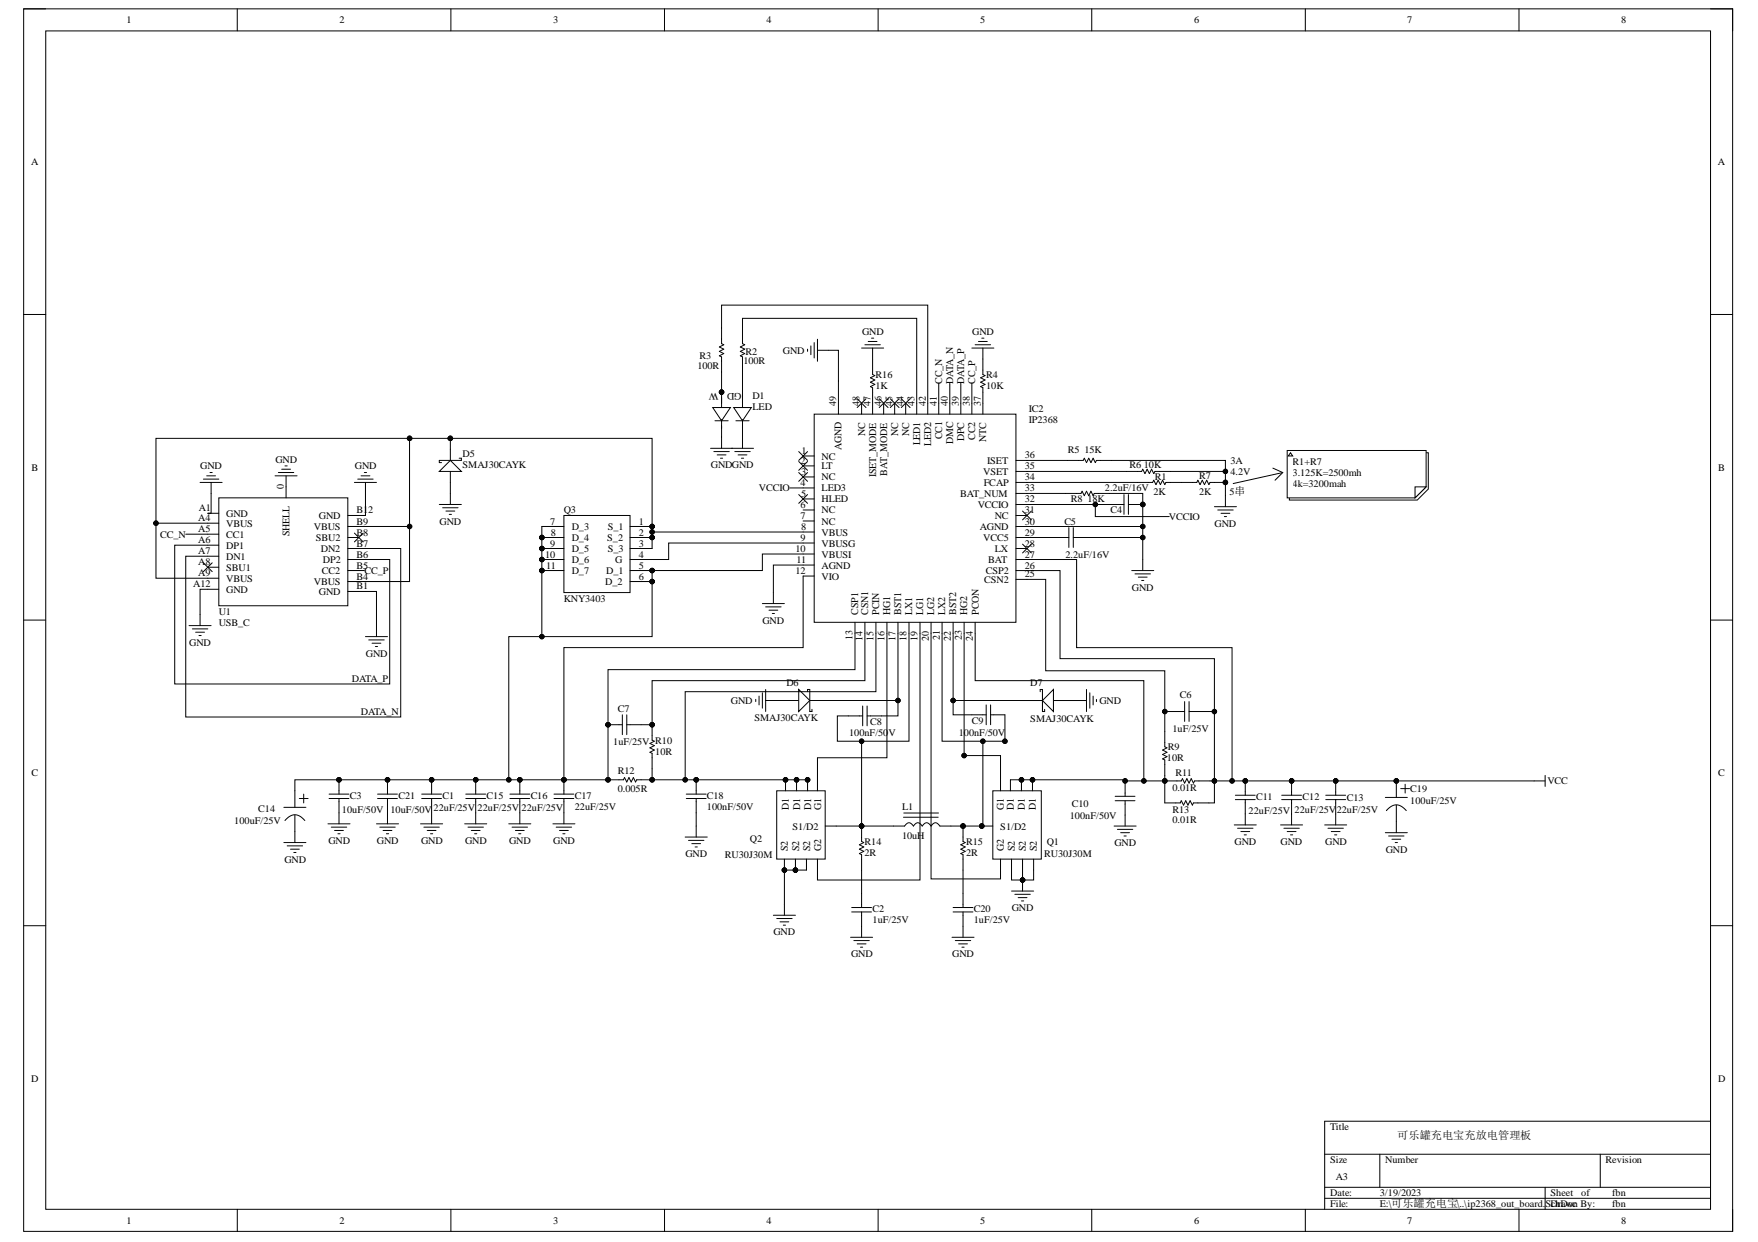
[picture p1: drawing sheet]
<svg xmlns="http://www.w3.org/2000/svg" width="297mm" height="210mm" viewBox="0 0 297 210" stroke-linecap="round" stroke-linejoin="round" font-family="sans-serif">
<defs><g id="words">
<text font-size="1.9" x="236.1" y="192.4">可乐罐充电宝充放电管理板</text>
<g font-size="1.7">
<text x="21.4" y="3.9">1</text>
<text x="57.4" y="3.9">2</text>
<text x="93.5" y="3.9">3</text>
<text x="129.5" y="3.9">4</text>
<text x="165.6" y="3.9">5</text>
<text x="201.7" y="3.9">6</text>
<text x="237.8" y="3.9">7</text>
<text x="273.9" y="3.9">8</text>
<text x="5.2" y="27.9">A</text>
<text x="290.2" y="27.9">A</text>
<text x="126" y="59.9">R2</text>
<text x="132.3" y="59.7">GND</text>
<text x="145.7" y="56.6">GND</text>
<text x="164.3" y="56.6">GND</text>
<text x="117.8" y="62.4">100R</text>
<text x="118.2" y="60.7">R3</text>
<text x="125.6" y="61.4">100R</text>
<text x="147.9" y="63.9">R16</text>
<text x="147.9" y="65.7">1K</text>
<text x="159.2" y="64.8" transform="rotate(-90 159.2 64.8)">CC_N</text>
<text x="161.1" y="64.8" transform="rotate(-90 161.1 64.8)">DATA_N</text>
<text x="162.9" y="64.8" transform="rotate(-90 162.9 64.8)">DATA_P</text>
<text x="164.8" y="64.8" transform="rotate(-90 164.8 64.8)">CC_P</text>
<text x="166.6" y="63.9">R4</text>
<text x="166.6" y="65.7">10K</text>
<text x="121.4" y="66.3" transform="rotate(-180 121.4 66.3)">W</text>
<text x="125.3" y="66.4" transform="rotate(-180 125.3 66.4)">GD</text>
<text x="127.1" y="67.4">D1</text>
<text x="127.1" y="69.2">LED</text>
<text x="141.3" y="68.5" transform="rotate(-90 141.3 68.5)">49</text>
<text x="145.2" y="68.5" transform="rotate(-90 145.2 68.5)">48</text>
<text x="147.1" y="68.5" transform="rotate(-90 147.1 68.5)">47</text>
<text x="149" y="68.5" transform="rotate(-90 149 68.5)">46</text>
<text x="150.8" y="68.5" transform="rotate(-90 150.8 68.5)">45</text>
<text x="152.7" y="68.5" transform="rotate(-90 152.7 68.5)">44</text>
<text x="154.5" y="68.5" transform="rotate(-90 154.5 68.5)">43</text>
<text x="156.4" y="68.5" transform="rotate(-90 156.4 68.5)">42</text>
<text x="158.3" y="68.5" transform="rotate(-90 158.3 68.5)">41</text>
<text x="160.1" y="68.5" transform="rotate(-90 160.1 68.5)">40</text>
<text x="162" y="68.5" transform="rotate(-90 162 68.5)">39</text>
<text x="163.8" y="68.5" transform="rotate(-90 163.8 68.5)">38</text>
<text x="165.7" y="68.5" transform="rotate(-90 165.7 68.5)">37</text>
<text x="173.8" y="69.6">IC2</text>
<text x="173.8" y="71.5">IP2368</text>
<text x="78.2" y="77.2">D5</text>
<text x="135.4" y="76.7">1</text>
<text x="138.8" y="77.7">NC</text>
<text x="142.2" y="76.1" transform="rotate(-90 142.2 76.1)">AGND</text>
<text x="146.2" y="73.6" transform="rotate(-90 146.2 73.6)">NC</text>
<text x="151.8" y="73.6" transform="rotate(-90 151.8 73.6)">NC</text>
<text x="153.6" y="73.6" transform="rotate(-90 153.6 73.6)">NC</text>
<text x="155.5" y="75.2" transform="rotate(-90 155.5 75.2)">LED1</text>
<text x="157.3" y="75.3" transform="rotate(-90 157.3 75.3)">LED2</text>
<text x="159.2" y="74.2" transform="rotate(-90 159.2 74.2)">CC1</text>
<text x="161.1" y="75" transform="rotate(-90 161.1 75)">DMC</text>
<text x="162.9" y="74.5" transform="rotate(-90 162.9 74.5)">DPC</text>
<text x="164.8" y="74.3" transform="rotate(-90 164.8 74.3)">CC2</text>
<text x="166.6" y="74.6" transform="rotate(-90 166.6 74.6)">NTC</text>
<text x="173.2" y="77.4">36</text>
<text x="180.4" y="76.5">R5</text>
<text x="183.2" y="76.5">15K</text>
<text x="5.3" y="79.5">B</text>
<text x="33.8" y="79.3">GND</text>
<text x="46.5" y="78.2">GND</text>
<text x="48" y="82.7" transform="rotate(-90 48 82.7)">0</text>
<text x="60" y="79.3">GND</text>
<text x="78.2" y="79.1">SMAJ30CAYK</text>
<text x="120.1" y="79.1">GNDGND</text>
<text x="128.2" y="83">VCCIO</text>
<text x="135.3" y="78.3">2</text>
<text x="135.3" y="82.1">4</text>
<text x="135.3" y="80.2">3</text>
<text x="135.3" y="83.9">5</text>
<text x="138.8" y="79.3">LT</text>
<text x="138.8" y="81.1">NC</text>
<text x="138.8" y="83">LED3</text>
<text x="148" y="80.6" transform="rotate(-90 148 80.6)">ISET_MODE</text>
<text x="149.9" y="80.4" transform="rotate(-90 149.9 80.4)">BAT_MODE</text>
<text x="162.2" y="83.9">BAT_NUM</text>
<text x="166.1" y="80.2">VSET</text>
<text x="166.2" y="82.1">FCAP</text>
<text x="166.8" y="78.3">ISET</text>
<text x="173.2" y="83">33</text>
<text x="173.2" y="81.1">34</text>
<text x="173.2" y="79.3">35</text>
<text x="186.7" y="83">2.2uF/16V</text>
<text x="190.8" y="79.1">R6</text>
<text x="193.3" y="79.1">10K</text>
<text x="194.9" y="83.6">2K</text>
<text x="195.1" y="81.1">R1</text>
<text x="202.6" y="81">R7</text>
<text x="202.6" y="83.6">2K</text>
<text x="207.8" y="83.7">5串</text>
<text x="207.9" y="80.2">4.2V</text>
<text x="207.9" y="78.3">3A</text>
<text x="218.4" y="78.6">R1+R7</text>
<text x="218.4" y="80.5">3.125K=2500mh</text>
<text x="218.4" y="82.3">4k=3200mah</text>
<text x="290.3" y="79.5">B</text>
<text x="33.5" y="88.1">A4</text>
<text x="33.5" y="89.9">A5</text>
<text x="33.6" y="86.4">A1</text>
<text x="38.2" y="87.3">GND</text>
<text x="38.2" y="89">VBUS</text>
<text x="53" y="89.6">VBUS</text>
<text x="53.9" y="87.7">GND</text>
<text x="60.2" y="88.7">B9</text>
<text x="60.2" y="86.7">B12</text>
<text x="74.3" y="88.7">GND</text>
<text x="93" y="88.7">7</text>
<text x="95.2" y="86.7">Q3</text>
<text x="96.6" y="89.6">D_3</text>
<text x="102.7" y="89.6">S_1</text>
<text x="107.9" y="88.7">1</text>
<text x="135.3" y="85.8">6</text>
<text x="135.3" y="87.7">7</text>
<text x="135.3" y="89.6">8</text>
<text x="138.8" y="84.9">HLED</text>
<text x="138.8" y="86.7">NC</text>
<text x="138.8" y="88.7">NC</text>
<text x="165.2" y="85.8">VCCIO</text>
<text x="165.5" y="89.6">AGND</text>
<text x="168.1" y="87.7">NC</text>
<text x="173.2" y="88.7">30</text>
<text x="173.2" y="86.7">31</text>
<text x="173.2" y="84.9">32</text>
<text x="179.8" y="88.7">C5</text>
<text x="180.9" y="84.9">R8</text>
<text x="183.7" y="84.9">18K</text>
<text x="187.6" y="86.7">C4</text>
<text x="197.5" y="87.9">VCCIO</text>
<text x="205.2" y="89">GND</text>
<text x="27.1" y="90.9">CC_N</text>
<text x="33.5" y="91.8">A6</text>
<text x="33.5" y="93.6">A7</text>
<text x="33.5" y="95.5">A8</text>
<text x="38.2" y="90.9">CC1</text>
<text x="38.2" y="92.7">DP1</text>
<text x="38.2" y="94.6">DN1</text>
<text x="48.9" y="90.6" transform="rotate(-90 48.9 90.6)">SHELL</text>
<text x="53.4" y="91.4">SBU2</text>
<text x="54.2" y="93.3">DN2</text>
<text x="54.6" y="95.2">DP2</text>
<text x="60.2" y="94.2">B6</text>
<text x="60.2" y="92.4">B7</text>
<text x="60.2" y="90.5">B8</text>
<text x="92.1" y="94.2">10</text>
<text x="93" y="92.4">9</text>
<text x="93" y="90.5">8</text>
<text x="96.6" y="91.4">D_4</text>
<text x="96.6" y="93.3">D_5</text>
<text x="96.6" y="95.2">D_6</text>
<text x="102.6" y="91.4">S_2</text>
<text x="102.7" y="93.3">S_3</text>
<text x="104" y="95.2">G</text>
<text x="107.9" y="90.5">2</text>
<text x="107.9" y="92.4">3</text>
<text x="107.9" y="94.2">4</text>
<text x="134.4" y="93.3">10</text>
<text x="134.6" y="95.2">11</text>
<text x="135.3" y="91.4">9</text>
<text x="138.8" y="90.5">VBUS</text>
<text x="138.8" y="92.4">VBUSG</text>
<text x="138.8" y="94.2">VBUSI</text>
<text x="166.1" y="91.4">VCC5</text>
<text x="167" y="95.2">BAT</text>
<text x="168.1" y="93.3">LX</text>
<text x="173.2" y="94.2">27</text>
<text x="173.2" y="92.4">28</text>
<text x="173.2" y="90.5">29</text>
<text x="180" y="94.2">2.2uF/16V</text>
<text x="32.7" y="99.2">A12</text>
<text x="33.5" y="97.4">A9</text>
<text x="38.2" y="96.4">SBU1</text>
<text x="38.2" y="98.3">VBUS</text>
<text x="38.2" y="100.1">GND</text>
<text x="53" y="98.9">VBUS</text>
<text x="53.9" y="100.5">GND</text>
<text x="54.4" y="97">CC2</text>
<text x="60.2" y="99.6">B1</text>
<text x="60.2" y="98">B4</text>
<text x="60.2" y="96.1">B5</text>
<text x="61.6" y="97">CC_P</text>
<text x="92.3" y="96.1">11</text>
<text x="95.2" y="101.7">KNY3403</text>
<text x="96.6" y="97">D_7</text>
<text x="102.3" y="98.9">D_2</text>
<text x="102.4" y="97">D_1</text>
<text x="107.9" y="96.1">5</text>
<text x="107.9" y="98">6</text>
<text x="134.4" y="97">12</text>
<text x="138.8" y="96.1">AGND</text>
<text x="138.8" y="98">VIO</text>
<text x="166.3" y="98.5">CSN2</text>
<text x="166.6" y="97">CSP2</text>
<text x="173.2" y="97.5">25</text>
<text x="173.2" y="96.1">26</text>
<text x="191.3" y="99.8">GND</text>
<text x="37" y="103.9">U1</text>
<text x="37" y="105.8">USB_C</text>
<text x="128.8" y="105.4">GND</text>
<text x="145" y="103.9" transform="rotate(-90 145 103.9)">CSP1</text>
<text x="146.7" y="103.9" transform="rotate(-90 146.7 103.9)">CSN1</text>
<text x="148.5" y="103.9" transform="rotate(-90 148.5 103.9)">PCIN</text>
<text x="150.4" y="103.9" transform="rotate(-90 150.4 103.9)">HG1</text>
<text x="152.3" y="103.9" transform="rotate(-90 152.3 103.9)">BST1</text>
<text x="154.1" y="103.9" transform="rotate(-90 154.1 103.9)">LX1</text>
<text x="156" y="103.9" transform="rotate(-90 156 103.9)">LG1</text>
<text x="157.8" y="103.9" transform="rotate(-90 157.8 103.9)">LG2</text>
<text x="159.7" y="103.9" transform="rotate(-90 159.7 103.9)">LX2</text>
<text x="161.6" y="103.9" transform="rotate(-90 161.6 103.9)">BST2</text>
<text x="163.4" y="103.9" transform="rotate(-90 163.4 103.9)">HG2</text>
<text x="165.4" y="103.9" transform="rotate(-90 165.4 103.9)">PCON</text>
<text x="32" y="109.1">GND</text>
<text x="61.8" y="111">GND</text>
<text x="144.1" y="108.2" transform="rotate(-90 144.1 108.2)">13</text>
<text x="145.7" y="108.3" transform="rotate(-90 145.7 108.3)">14</text>
<text x="147.6" y="108.3" transform="rotate(-90 147.6 108.3)">15</text>
<text x="149.5" y="108.3" transform="rotate(-90 149.5 108.3)">16</text>
<text x="151.3" y="108.3" transform="rotate(-90 151.3 108.3)">17</text>
<text x="153.2" y="108.3" transform="rotate(-90 153.2 108.3)">18</text>
<text x="155.1" y="108.3" transform="rotate(-90 155.1 108.3)">19</text>
<text x="156.9" y="108.3" transform="rotate(-90 156.9 108.3)">20</text>
<text x="158.8" y="108.1" transform="rotate(-90 158.8 108.1)">21</text>
<text x="160.6" y="108.3" transform="rotate(-90 160.6 108.3)">22</text>
<text x="162.5" y="108.2" transform="rotate(-90 162.5 108.2)">23</text>
<text x="164.4" y="108.3" transform="rotate(-90 164.4 108.3)">24</text>
<text x="59.5" y="115.2">DATA_P</text>
<text x="123.5" y="118.9">GND</text>
<text x="132.9" y="116">D6</text>
<text x="174.1" y="116">D7</text>
<text x="185.8" y="118.9">GND</text>
<text x="199.4" y="118">C6</text>
<text x="61" y="120.9">DATA_N</text>
<text x="103.6" y="125.8">1uF/25V R10</text>
<text x="104.4" y="120.3">C7</text>
<text x="127.5" y="121.8">SMAJ30CAYK</text>
<text x="143.5" y="124.3">100nF/50V</text>
<text x="147" y="122.5">C8</text>
<text x="162" y="124.3">100nF/50V</text>
<text x="164.2" y="122.3">C9</text>
<text x="174.1" y="122">SMAJ30CAYK</text>
<text x="198.1" y="123.6">1uF/25V</text>
<text x="5.3" y="131.2">C</text>
<text x="104.4" y="130.8">R12</text>
<text x="110.7" y="127.5">10R</text>
<text x="197.2" y="128.6">10R</text>
<text x="197.3" y="126.8">R9</text>
<text x="198.6" y="131.1">R11</text>
<text x="290.3" y="131.2">C</text>
<text x="43.6" y="137.2">C14</text>
<text x="57.8" y="137.4">10uF/50V</text>
<text x="59.1" y="135">C3</text>
<text x="66" y="137.4">10uF/50V</text>
<text x="67.3" y="135">C21</text>
<text x="73.3" y="137">22uF/25V 22uF/25V 22uF/25V</text>
<text x="74.8" y="135">C1</text>
<text x="82.2" y="135">C15</text>
<text x="89.7" y="135">C16</text>
<text x="97.1" y="135">C17</text>
<text x="97.1" y="136.8">22uF/25V</text>
<text x="104.4" y="133.9">0.005R</text>
<text x="119.4" y="135">C18</text>
<text x="119.4" y="136.8">100nF/50V</text>
<text x="133.3" y="136.8" transform="rotate(-90 133.3 136.8)">D1</text>
<text x="135.2" y="136.8" transform="rotate(-90 135.2 136.8)">D1</text>
<text x="137" y="136.8" transform="rotate(-90 137 136.8)">D1</text>
<text x="138.7" y="136.8" transform="rotate(-90 138.7 136.8)">G1</text>
<text x="152.4" y="136.8">L1</text>
<text x="169.6" y="136.8" transform="rotate(-90 169.6 136.8)">G1</text>
<text x="171.3" y="136.8" transform="rotate(-90 171.3 136.8)">D1</text>
<text x="173.2" y="136.8" transform="rotate(-90 173.2 136.8)">D1</text>
<text x="175" y="136.8" transform="rotate(-90 175 136.8)">D1</text>
<text x="181.1" y="136.4">C10</text>
<text x="198.1" y="133.6">0.01R</text>
<text x="198.1" y="137.4">R13</text>
<text x="211" y="137.6">22uF/25V 22uF/25V22uF/25V</text>
<text x="212.2" y="135.1">C11</text>
<text x="220.1" y="135.1">C12</text>
<text x="227.5" y="135.3">C13</text>
<text x="238.3" y="133.9">C19</text>
<text x="238.3" y="135.8">100uF/25V</text>
<text x="261.5" y="132.5">VCC</text>
<text x="39.6" y="139.3">100uF/25V</text>
<text x="55.5" y="142.6">GND</text>
<text x="63.7" y="142.6">GND</text>
<text x="71.1" y="142.6">GND</text>
<text x="78.6" y="142.6">GND</text>
<text x="86" y="142.6">GND</text>
<text x="93.5" y="142.6">GND</text>
<text x="126.7" y="142.2">Q2</text>
<text x="133.1" y="143.8" transform="rotate(-90 133.1 143.8)">S2</text>
<text x="133.9" y="140.2">S1/D2</text>
<text x="135" y="143.8" transform="rotate(-90 135 143.8)">S2</text>
<text x="136.9" y="143.8" transform="rotate(-90 136.9 143.8)">S2</text>
<text x="138.7" y="143.8" transform="rotate(-90 138.7 143.8)">G2</text>
<text x="146.1" y="142.7">R14</text>
<text x="152.4" y="141.7">10uH</text>
<text x="163.3" y="142.7">R15</text>
<text x="169" y="140.2">S1/D2</text>
<text x="169.6" y="143.8" transform="rotate(-90 169.6 143.8)">G2</text>
<text x="171.5" y="143.8" transform="rotate(-90 171.5 143.8)">S2</text>
<text x="173.3" y="143.8" transform="rotate(-90 173.3 143.8)">S2</text>
<text x="175.2" y="143.8" transform="rotate(-90 175.2 143.8)">S2</text>
<text x="176.9" y="142.7">Q1</text>
<text x="180.8" y="138.3">100nF/50V</text>
<text x="188.3" y="143">GND</text>
<text x="198.1" y="139">0.01R</text>
<text x="208.6" y="142.7">GND</text>
<text x="216.4" y="142.7">GND</text>
<text x="223.9" y="142.7">GND</text>
<text x="48" y="145.8">GND</text>
<text x="115.8" y="144.9">GND</text>
<text x="122.5" y="145">RU30J30M</text>
<text x="146.1" y="144.6">2R</text>
<text x="163.3" y="144.6">2R</text>
<text x="176.5" y="144.9">RU30J30M</text>
<text x="234.1" y="144.1">GND</text>
<text x="147.4" y="154.2">C2</text>
<text x="164.5" y="154.2">C20</text>
<text x="171" y="154">GND</text>
<text x="130.7" y="158">GND</text>
<text x="143.8" y="161.8">GND</text>
<text x="147.4" y="156">1uF/25V</text>
<text x="160.9" y="161.8">GND</text>
<text x="164.5" y="156">1uF/25V</text>
<text x="5.2" y="182.8">D</text>
<text x="290.3" y="182.8">D</text>
<text x="224.8" y="191">Title</text>
<text x="224.8" y="196.6">Size</text>
<text x="234.1" y="196.6">Number</text>
<text x="271.3" y="196.6">Revision</text>
<text x="224.8" y="202.2">Date:</text>
<text x="225.7" y="199.4">A3</text>
<text x="233.1" y="202.2">3/19/2023</text>
<text x="262" y="202.2">Sheet</text>
<text x="267.2" y="202.2">of</text>
<text x="272.4" y="202.2">fbn</text>
<text x="21.4" y="206.8">1</text>
<text x="57.4" y="206.8">2</text>
<text x="93.5" y="206.8">3</text>
<text x="129.5" y="206.8">4</text>
<text x="165.6" y="206.8">5</text>
<text x="201.7" y="206.8">6</text>
<text x="224.8" y="204">File:</text>
<text x="233.1" y="204">E:\可乐罐充电宝\..\ip2368_out_board.SchDoc</text>
<text x="237.8" y="206.8">7</text>
<text x="262" y="204">Drawn By:</text>
<text x="272.4" y="204">fbn</text>
<text x="273.9" y="206.8">8</text>
</g>
</g></defs>
<path d="M4 1.5h288.8v206.6h-288.8z" fill="none" stroke="#000" stroke-width=".17"/>
<path d="M7.7 5.2h281.3v199.2h-281.3z" fill-rule="evenodd" fill="#fff"/>
<g fill="none" stroke="#000" stroke-width=".17">
<path d="M4 1.5h3.7M7.7 5.2h281.3v199.2h-281.3zM40.1 1.5v3.7M76.2 1.5v3.7M112.3 1.5v3.7M148.4 1.5v3.7M184.5 1.5v3.7M220.6 1.5v3.7M256.7 1.5v3.7M289 1.5h3.8v3.7M4 53.1h3.7M289 53.1h3.8"/>
<path d="M4 104.8h3.7M289 104.8h3.8M4 156.5h3.7M289 156.4h3.8M223.8 195.1h65.2M233.1 195.1v5.6M270.4 195.1v5.6M289 189.5h-65.2v14.9M40.1 204.4v3.7M76.2 204.4v3.7M112.3 204.4v3.7M148.4 204.4v3.7"/>
<path d="M184.5 204.4v3.7M220.6 204.4v3.7M223.8 200.7h65.2M223.8 202.5h65.2M256.7 204.4v3.7M261.1 200.7v3.7M292.8 204.4v3.7"/>
</g>
<path d="M137.6 70h34.1v35.2h-34.1z" fill-rule="evenodd" fill="#fff"/>
<g fill="none" stroke="#000" stroke-width=".17">
<path d="M135.7 77.1h1.9M135.7 78.7h1.9M137.6 70h34.1v35.2h-34.1zM141.7 64.4v5.6M145.6 68.1v1.9M147.4 68.1v1.9M149.3 68.1v1.9M151.2 68.1v1.9M153 68.1v1.9M154.9 68.1v1.9M156.8 68.1v1.9M158.6 68.1v1.9"/>
<path d="M160.5 68.1v1.9M162.3 68.1v1.9M164.2 68.1v1.9M166.1 68.1v1.9M171.7 79.7h1.8M171.7 77.8h1.8M135.7 80.6h1.9M135.7 82.5h1.9M135.7 84.3h1.9M135.7 86.2h1.9M135.7 88h1.9M135.7 89.9h1.9"/>
<path d="M135.7 91.8h1.9M135.7 93.6h1.9M135.7 95.5h1.9M135.7 97.4h1.9M171.7 97.9h1.8M171.7 96.4h1.8M171.7 94.6h1.8M171.7 92.7h1.8M171.7 90.8h1.8M171.7 89h1.8M171.7 87.1h1.8M171.7 85.3h1.8"/>
<path d="M171.7 83.4h1.8M171.7 81.5h1.8M144.5 105.2v1.8M146.1 105.2v1.8M148 105.2v1.8M149.9 105.2v1.8M151.7 105.2v1.8M153.6 105.2v1.8M155.4 105.2v1.8M157.3 105.2v1.8M159.2 105.2v1.8M161 105.2v1.8"/>
<path d="M162.9 105.2v1.8M164.8 105.2v1.8"/>
<circle cx="91.6" cy="94.6" r=".37"/>
<circle cx="91.6" cy="90.8" r=".37"/>
<circle cx="91.6" cy="96.4" r=".37"/>
<circle cx="91.6" cy="92.7" r=".37"/>
<circle cx="110.2" cy="90.8" r=".37"/>
<circle cx="110.2" cy="89" r=".37"/>
<circle cx="110.2" cy="98.3" r=".37"/>
<circle cx="110.2" cy="96.4" r=".37"/>
</g>
<g fill="#000">
<circle cx="91.6" cy="94.6" r=".37"/>
<circle cx="91.6" cy="90.8" r=".37"/>
<circle cx="91.6" cy="96.4" r=".37"/>
<circle cx="91.6" cy="92.7" r=".37"/>
<circle cx="110.2" cy="90.8" r=".37"/>
<circle cx="110.2" cy="89" r=".37"/>
<circle cx="110.2" cy="98.3" r=".37"/>
<circle cx="110.2" cy="96.4" r=".37"/>
</g>
<path d="M95.3 87.1h11.2v13h-11.2z" fill-rule="evenodd" fill="#fff"/>
<g fill="none" stroke="#000" stroke-width=".17">
<path d="M136.4 59v.4M137 58.5v1.4M137.6 57.9v2.6M138.1 57.3v3.8M138.1 59.2h1.9M35.5 79.9h.4M61.6 79.9h.3M33.8 81.5h3.7M34.4 81h2.6M34.9 80.4h1.5M35.7 81.5v1.9M59.9 81.5h3.7"/>
<path d="M60.4 81h2.7M61 80.4h1.5M61.7 81.5v1.9M91.6 89h3.7M91.6 90.8h3.7M91.6 92.7h3.7M91.6 94.6h3.7M91.6 96.4h3.7M95.3 87.1h11.2v13h-11.2zM106.5 89h3.7M106.5 90.8h3.7M106.5 92.7h3.7"/>
<path d="M106.5 94.6h3.7M106.5 96.4h3.7M106.5 98.3h3.7M31.9 105.7h3.8M32.5 106.3h2.6M33.1 106.8h1.4M33.6 107.4h.4M33.8 103.9v1.8M61.7 107.6h3.8M62.3 108.2h2.6M62.9 108.7h1.5M63.4 109.3h.4"/>
<path d="M63.6 105.7v1.9M128.8 102h3.7M129.4 102.6h2.6M129.9 103.1h1.5M130.5 103.7h.4M130.7 100.1v1.9M172.4 118.4h3.7M175.8 116.9v-.4h.3v3.8h.4v-.4M178 118.4h3.7"/>
<circle cx="91.6" cy="94.6" r=".37"/>
<circle cx="91.6" cy="90.8" r=".37"/>
<circle cx="91.6" cy="96.4" r=".37"/>
<circle cx="91.6" cy="92.7" r=".37"/>
<circle cx="110.2" cy="90.8" r=".37"/>
<circle cx="110.2" cy="89" r=".37"/>
<circle cx="110.2" cy="98.3" r=".37"/>
<circle cx="110.2" cy="96.4" r=".37"/>
</g>
<g fill="#000">
<circle cx="91.6" cy="94.6" r=".37"/>
<circle cx="91.6" cy="90.8" r=".37"/>
<circle cx="91.6" cy="96.4" r=".37"/>
<circle cx="91.6" cy="92.7" r=".37"/>
<circle cx="110.2" cy="90.8" r=".37"/>
<circle cx="110.2" cy="89" r=".37"/>
<circle cx="110.2" cy="98.3" r=".37"/>
<circle cx="110.2" cy="96.4" r=".37"/>
</g>
<path d="M178 116.5v3.8l-1.9-1.9z" fill="#fff"/>
<g fill="none" stroke="#000" stroke-width=".17">
<path d="M131.2 118.4h3.8M136.4 116.9v-.4h.4v3.7h.4v-.3M136.8 118.4h3.7M145.8 119.3v3.4M146.5 119.3v3.4M178 116.5v3.8l-1.9-1.9zM78.5 139.2h3.7M78.7 134.2h3.4M78.7 135h3.4M79.1 139.8h2.6M80.4 131.8v2.4M80.4 135v4.2"/>
<path d="M86 139.2h3.7M86.2 134.2h3.3M86.2 135h3.3M86.5 139.8h2.6M87.8 131.8v2.4M87.8 135v4.2M93.4 139.2h3.7M93.6 134.2h3.4M93.6 135h3.4M94 139.8h2.6M95.3 131.8v2.4M95.3 135v4.2"/>
<path d="M102.7 131.8h2.6l.2-.4 .4 .8 .4-.8 .3 .8 .4-.8 .4 .8 .2-.4h2.6M102.7 122.5h2.5M105.2 120.8v3.4M105.9 122.5h2.4M105.9 120.8v3.4M110.2 122.5v2.6l.4 .2-.8 .3 .8 .4-.8 .4 .8 .4-.8 .3 .4 .2v2.6M116 134.2h3.3M116 135h3.3M117.6 131.8v2.4M117.6 135v2.4M117.6 139.6v1.9M143.3 121h2.5"/>
<path d="M146.5 121h2.4M79.6 140.4h1.5M80.2 140.9h.4M87.1 140.4h1.5M87.6 140.9h.4M94.5 140.4h1.5M95.1 140.9h.4M115.8 141.5h3.7M116.3 142h2.6M116.9 142.6h1.5M117.4 143.1h.4"/>
<circle cx="80.4" cy="131.8" r=".37"/>
<circle cx="87.8" cy="131.8" r=".37"/>
<circle cx="95.3" cy="131.8" r=".37"/>
<circle cx="102.7" cy="131.8" r=".37"/>
<circle cx="102.7" cy="122.5" r=".37"/>
<circle cx="110.2" cy="131.8" r=".37"/>
<circle cx="110.2" cy="122.5" r=".37"/>
<circle cx="117.6" cy="131.8" r=".37"/>
</g>
<g fill="#000">
<circle cx="80.4" cy="131.8" r=".37"/>
<circle cx="87.8" cy="131.8" r=".37"/>
<circle cx="95.3" cy="131.8" r=".37"/>
<circle cx="102.7" cy="131.8" r=".37"/>
<circle cx="102.7" cy="122.5" r=".37"/>
<circle cx="110.2" cy="131.8" r=".37"/>
<circle cx="110.2" cy="122.5" r=".37"/>
<circle cx="117.6" cy="131.8" r=".37"/>
</g>
<path d="M135 116.5l1.8 1.9-1.8 1.8z" fill="#fff"/>
<g fill="none" stroke="#000" stroke-width=".17">
<path d="M76.1 74.1v3.7M76.1 79.7v3.7M77.6 77.4h.4v.4h-3.8v.4h.4M172.8 92l1.5 1.5M174.3 92l-1.5 1.5M180 83.4h2.6l.2-.4 .4 .8 .4-.8 .4 .8 .3-.8 .4 .8 .2-.4h2.6M127.7 118.2v.4M128.3 117.6v1.5M128.8 117.1v2.6M129.4 116.5v3.7M129.4 118.4h1.8M135 116.5l1.8 1.9-1.8 1.8z"/>
<path d="M166.6 119.1v3.4M167.4 119.1v3.4M181.7 118.4h1.9M183.6 116.5v3.8M184.1 117.1v2.6M184.7 117.6v1.5M185.3 118.2v.4M200.2 118.6v3.3M200.9 118.6v3.3M164.2 120.8h2.4M167.4 120.8h2.4M188.2 139.6h3.8"/>
<path d="M188.4 134.6h3.4M188.4 135.3h3.4M190.1 132.2v2.4M190.1 135.3v4.3M196.8 123.6v2.6l.4 .2-.8 .4 .8 .3-.8 .4 .8 .4-.8 .3 .4 .2v2.6M197 132h2.6l.2-.4 .4 .7 .3-.7 .4 .7 .4-.7 .3 .7 .2-.3h2.7M197.7 120.3h2.5M200.9 120.3h2.4M208.5 139.4h3.8M208.7 134.4h3.4M208.7 135.1h3.4M209.1 140h2.6"/>
<path d="M210.4 132v2.4M210.4 135.1v4.3M216.4 139.4h3.7M216.6 134.4h3.3M216.6 135.1h3.3M216.9 140h2.6M218.2 132v2.4M218.2 135.1v4.3M223.8 139.4h3.7M224 134.4h3.4M224 135.1h3.4M224.4 140h2.6"/>
<path d="M225.7 132v2.4M225.7 135.1v4.3M235.9 138.9v1.8M188.8 140.2h2.6M189.4 140.7h1.4M189.9 141.3h.4M209.7 140.5h1.5M210.2 141.1h.4M217.5 140.5h1.5M218 141.1h.4M224.9 140.5h1.5M225.5 141.1h.4"/>
<path d="M234.1 140.7h3.7M234.6 141.3h2.6M235.2 141.8h1.5M235.7 142.4h.4"/>
<circle cx="76.1" cy="74.1" r=".37"/>
<circle cx="210.4" cy="132" r=".37"/>
<circle cx="218.2" cy="132" r=".37"/>
<circle cx="225.7" cy="132" r=".37"/>
</g>
<g fill="#000">
<circle cx="76.1" cy="74.1" r=".37"/>
<circle cx="210.4" cy="132" r=".37"/>
<circle cx="218.2" cy="132" r=".37"/>
<circle cx="225.7" cy="132" r=".37"/>
</g>
<path d="M74.2 79.7l1.9-1.9 1.9 1.9z" fill="#fff"/>
<g fill="none" stroke="#000" stroke-width=".17">
<path d="M121.9 55.5v2.6l.4 .2-.8 .3 .8 .4-.8 .4 .8 .4-.8 .3 .4 .2v2.6M125.5 55.5v2.6l.3 .2-.7 .3 .7 .4-.7 .4 .7 .4-.7 .3 .4 .2v2.6M164.2 58.8h3.7M164.8 58.3h2.6M165.3 57.7h1.5M165.9 57.2h.4M166.1 58.8v4.5l.3 .2-.7 .3 .7 .4-.7 .4 .7 .4-.7 .3 .4 .2v2.6M74.2 79.7l1.9-1.9 1.9 1.9zM135 76.3l1.4 1.5M135 78l1.4 1.5M135 79.9l1.4 1.4M136.4 76.3l-1.4 1.5"/>
<path d="M136.4 78l-1.4 1.5M136.4 79.9l-1.4 1.4M144.8 67.4l1.5 1.5M146.3 67.4l-1.5 1.5M150.4 67.4l1.5 1.5M151.9 67.4l-1.5 1.5M152.3 67.4l1.5 1.5M153.8 67.4l-1.5 1.5M180.4 77.8h2.6l.2-.4 .4 .8 .4-.8 .3 .8 .4-.8 .4 .8 .2-.4h2.6M190.3 79.7h2.6l.2-.4 .4 .7 .3-.7 .4 .7 .4-.7 .3 .7 .2-.3h2.6M34.4 95.1l1.5 1.5M35.9 95.1l-1.5 1.5"/>
<path d="M59.9 90.1l1.5 1.5M61.4 90.1l-1.5 1.5M74.2 85.3h3.8M74.8 85.8h2.6M75.3 86.4h1.5M75.9 86.9h.4M76.1 83.4v1.9M172.8 86.4l1.5 1.5M174.3 86.4l-1.5 1.5M178.2 90.8h2.4M180.6 89.2v3.3M181.3 90.8h2.5"/>
<path d="M181.3 89.2v3.3M187.5 85.3h2.4M189.9 83.6v3.3M190.7 85.3h2.4M190.7 83.6v3.3M191.2 96.4h3.7M191.8 97h2.6M192.3 97.5h1.5M192.9 98.1h.4M193.1 94.6v1.8M199.6 81.5h2.6l.2-.3 .4 .7 .3-.7 .4 .7 .4-.7 .4 .7 .2-.4h2.6M205.2 85.6h3.7"/>
<path d="M205.8 86.2h2.6M206.3 86.8h1.5M206.9 87.3h.3M207.1 83.8v1.8"/>
<circle cx="193.1" cy="85.3" r=".37"/>
<circle cx="207.1" cy="81.5" r=".37"/>
</g>
<g fill="#000">
<circle cx="193.1" cy="85.3" r=".37"/>
<circle cx="207.1" cy="81.5" r=".37"/>
</g>
<path d="M37 84.1h21.8v18.3h-21.8z" fill-rule="evenodd" fill="#fff"/>
<g fill="none" stroke="#000" stroke-width=".17">
<path d="M35.1 86.7h1.9M35.1 88.4h1.9M35.1 90.3h1.9M35.1 92.1h1.9M35.1 94h1.9M35.1 95.9h1.9M35.1 97.7h1.9M35.1 99.6h1.9M37 84.1h21.8v18.3h-21.8zM48.3 82.3v1.8M58.8 100h1.8M58.8 98.3h1.8"/>
<path d="M58.8 96.4h1.8M58.8 94.6h1.8M58.8 92.7h1.8M58.8 90.8h1.8M58.8 89h1.8M58.8 87.1h1.8"/>
<circle cx="132.7" cy="131.8" r=".37"/>
<circle cx="134.6" cy="131.8" r=".37"/>
<circle cx="136.4" cy="131.8" r=".37"/>
<circle cx="132.5" cy="147.1" r=".37"/>
<circle cx="134.4" cy="147.1" r=".37"/>
</g>
<g fill="#000">
<circle cx="132.7" cy="131.8" r=".37"/>
<circle cx="134.6" cy="131.8" r=".37"/>
<circle cx="136.4" cy="131.8" r=".37"/>
<circle cx="132.5" cy="147.1" r=".37"/>
<circle cx="134.4" cy="147.1" r=".37"/>
</g>
<path d="M131.2 133.6h8.2v11.6h-8.2z" fill-rule="evenodd" fill="#fff"/>
<g fill="none" stroke="#000" stroke-width=".17">
<path d="M131.2 133.6h8.2v11.6h-8.2zM132.7 131.8v1.8M134.6 131.8v1.8M136.4 131.8v1.8M138.1 131.8v1.8M139.4 139.6h1.9M130.7 154.7h3.7M131.2 155.2h2.6M131.8 155.8h1.5M132.3 156.4h.4M132.5 145.2v1.8M132.5 152.8v1.9"/>
<path d="M134.4 145.2v1.8M136.3 145.2v1.8M138.1 145.2v1.8"/>
<circle cx="132.7" cy="131.8" r=".37"/>
<circle cx="134.6" cy="131.8" r=".37"/>
<circle cx="136.4" cy="131.8" r=".37"/>
<circle cx="165.9" cy="139.6" r=".37"/>
<circle cx="172.6" cy="131.8" r=".37"/>
<circle cx="174.5" cy="131.8" r=".37"/>
<circle cx="132.5" cy="147.1" r=".37"/>
<circle cx="134.4" cy="147.1" r=".37"/>
</g>
<g fill="#000">
<circle cx="132.7" cy="131.8" r=".37"/>
<circle cx="134.6" cy="131.8" r=".37"/>
<circle cx="136.4" cy="131.8" r=".37"/>
<circle cx="165.9" cy="139.6" r=".37"/>
<circle cx="172.6" cy="131.8" r=".37"/>
<circle cx="174.5" cy="131.8" r=".37"/>
<circle cx="132.5" cy="147.1" r=".37"/>
<circle cx="134.4" cy="147.1" r=".37"/>
</g>
<path d="M167.8 133.6h8.1v11.6h-8.1z" fill-rule="evenodd" fill="#fff"/>
<g fill="none" stroke="#000" stroke-width=".17">
<path d="M148.6 67.4l1.5 1.5M150.1 67.4l-1.5 1.5M135 83.6l1.4 1.5M136.4 83.6l-1.4 1.5M48 136.4h3.7M48.1 138.7a1.93 1.93 0 0 1 3.4 0M49.8 133.6v2.8M49.8 137.7v4.7M50.6 135h1.5M51.3 134.2v1.5M165.9 139.6h1.8M167.8 133.6h8.1v11.6h-8.1z"/>
<path d="M169.1 131.8v1.8M170.7 131.8v1.8M172.6 131.8v1.8M174.5 131.8v1.8M234.1 134.8h3.7M234.2 137a1.94 1.94 0 0 1 3.4 0M235.9 132v2.8M235.9 136.1v2.8M236.7 133.3h1.5M237.4 132.5v1.5M48 142.4h3.7M48.5 143h2.6"/>
<path d="M49.1 143.5h1.5M49.6 144.1h.4M169.1 145.2v1.8M170.9 145.2v1.8M170.9 150.6h3.7M171.5 151.1h2.6M172 151.7h1.5M172.6 152.3h.4M172.8 145.2v1.8M172.8 148.7v1.9M174.6 145.2v1.9"/>
<circle cx="121.9" cy="66.3" r=".37"/>
<circle cx="165.9" cy="139.6" r=".37"/>
<circle cx="172.6" cy="131.8" r=".37"/>
<circle cx="174.5" cy="131.8" r=".37"/>
<circle cx="235.9" cy="132" r=".37"/>
<circle cx="172.8" cy="148.7" r=".37"/>
</g>
<g fill="#000">
<circle cx="121.9" cy="66.3" r=".37"/>
<circle cx="165.9" cy="139.6" r=".37"/>
<circle cx="172.6" cy="131.8" r=".37"/>
<circle cx="174.5" cy="131.8" r=".37"/>
<circle cx="235.9" cy="132" r=".37"/>
<circle cx="172.8" cy="148.7" r=".37"/>
</g>
<path d="M124 68.9h2.9l-1.4 2.2z" fill="#fff"/>
<path d="M124 68.9h2.9l-1.4 2.2zM124.3 71.1h2.3M125.5 66.3v2.6M125.5 70.9v3" fill="none" stroke="#000" stroke-width=".17"/>
<path d="M120.4 68.9h3l-1.5 2.2z" fill="#fff"/>
<g fill="none" stroke="#000" stroke-width=".17">
<path d="M121.9 55.5v-3.9h34.9v16.5M125.5 55.5v-1.7h29.4v14.3M140 59.2h1.7v5.2M145.6 58.8h3.7M146.1 58.3h2.6M146.7 57.7h1.5M147.3 57.2h.3M147.4 58.8v4.5l.4 .2-.7 .3 .7 .4-.7 .4 .7 .4-.7 .3 .3 .2v2.6M47 79.9h2.6M47.6 79.3h1.5M48.1 78.7h.4M69.2 74.1h41v15.8"/>
<path d="M69.2 74.1h-42.8v23.6h8.7M69.2 74.1v24.2h-8.6M120.1 75.8h7.2M120.4 68.9h3l-1.5 2.2zM120.6 76.3h2.6M120.8 71.1h2.2M121.2 76.9h1.5M121.7 77.4h.4M121.9 62.9v3.6M121.9 66.3v2.6M121.9 70.9v4.9M124.2 76.3h2.6"/>
<path d="M124.7 76.9h1.5M125.3 77.4h.3M125.5 62.9v3.4M125.5 73.9v1.9M158.6 64.8v3.3M160.5 64.8v3.3M162.3 64.8v3.3M164.2 64.8v3.3M173.5 77.8h6.9M173.5 79.7h16.8M187.9 77.8h19.2v6M197.7 79.7h9.4"/>
<path d="M215.1 79.1l1.6 .8M216.7 79.9l-8.3 1.8M216.7 79.9l-1.3 1.3M26.4 88.4h8.7M31.4 90.3h3.7M35.1 99.6h-1.3v4.3M35.1 92.1h-5.6v23.5h36.3v-21h-5.2M35.7 83.4v3.3h-.6M46.5 80.4h3.7M48.3 80.4v1.9M60.6 100h3v5.7M60.6 92.7h7.1v28.5h-36.3v-27.2h3.7"/>
<path d="M60.6 89h8.6M60.6 96.4h1M61.7 83.4v3.7h-1.1M91.6 89v18.6M133.5 82.5h2.2M135.7 91.8h-22.7v2.8h-2.8M135.7 95.5h-5v4.6M135.7 97.4v12.1h-40.4v22.3M135.7 93.6h-6.9v2.8h-18.6v11.2h-24.2v24.2M135.7 89.9h-25.5v2.8M173.5 97.9h3.2v15.5h20.1v10.2M173.5 85.3h14"/>
<path d="M173.5 94.6h8.4v14.9h26.3v22.5h-3v-20.7h-26.1v-14.9h-5.6M173.5 81.5h21.3l.1-.3 .4 .7 .4-.7 .4 .7 .3-.7 .4 .7 .2-.4h2.6M173.5 83.4h6.5M173.5 90.8h4.7M173.5 89h19.6M183.8 90.8h9.3M185.1 85.3v2h12.5M187.5 83.4h5.6v11.2M140.5 118.4h11.2v2.6h-2.8M144.5 107v6.2h-41.8v18.6h-52.9v1.8M146.1 107v8h-35.9v7.5h-1.9M148 107v9.9h-32.2v14.9"/>
<path d="M149.9 107v21.1h-11.8v3.7M151.7 107v11.4M153.6 107v18.3h-8v14.3h-4.3M155.4 107v41.7h-17.3v-1.7M157.3 107v41.5h11.8v-1.5M159.2 107v18.3h10.8M161 107v13.8h3.2M161 118.4h11.4M162.9 107v20.7M164.8 107v8h28.5v17M55.4 139.2h3.7M55.6 134.2h3.4"/>
<path d="M55.6 135h3.4M56 139.8h2.6M57.3 131.8v2.4M57.3 135v4.2M63.6 139.2h3.7M63.8 134.2h3.3M63.8 135h3.3M64.2 139.8h2.6M65.5 131.8v2.4M65.5 135v4.2M71.1 139.2h3.7M71.3 134.2h3.3"/>
<path d="M71.3 135h3.3M71.6 139.8h2.6M72.9 131.8v2.4M72.9 135v4.2M110.2 129.9v1.9h26.4M117.6 137.4v2.2M143.3 121h-1.8v4.3h4.1M152.7 138.1h5.8M152.7 137.4h5.9M162.7 127.7h6.4v4.1M162.7 139.6v2.6l.4 .2-.8 .4 .8 .3-.8 .4 .8 .4-.8 .4 .4 .1v9M166.1 125.3v14.3h-7.3l-.2-.2a.72 .72 0 0 0-.7-.3 .72 .72 0 0 0-.6 .5l-.2-.2a.72 .72 0 0 0-.7-.3 .72 .72 0 0 0-.6 .5l-.1-.2a.72 .72 0 0 0-.8-.3 .72 .72 0 0 0-.6 .5l-.1-.2a.72 .72 0 0 0-.8-.3 .72 .72 0 0 0-.6 .5h-7.2v2.6l.3 .2-.7 .4 .7 .3-.7 .4 .7 .4-.7 .4 .4 .1v9"/>
<path d="M169.8 120.8v4.5M170.7 131.8h19.4v.4M190.1 132h6.9M196.8 131v4.7h2.6l.2-.4 .4 .8 .3-.8 .4 .8 .4-.8 .4 .8 .1-.4h3.6v-3.7h-.7M196.8 120.3h.9M203.3 120.3h1.9M208.2 132h52.9M261.1 131v1.9M56.5 140.4h1.5M57.1 140.9h.4M64.7 140.4h1.5M65.3 140.9h.4"/>
<path d="M72.2 140.4h1.5M72.7 140.9h.4M136.3 147h-3.8v5.8M143.7 158.4h3.7M143.9 154.1h3.4M143.9 153.4h3.4M144.3 159h2.6M144.8 159.5h1.5M145.6 154.1v4.3M160.9 158.4h3.7M161 154.1h3.4M161 153.4h3.4"/>
<path d="M161.4 159h2.6M162 159.5h1.5M162.7 154.1v4.3M170.9 147.1v1.6h3.7v-1.6M172.8 147v1.7M145.4 160.1h.4M162.5 160.1h.4"/>
<circle cx="69.2" cy="74.1" r=".37"/>
<circle cx="76.1" cy="74.1" r=".37"/>
<circle cx="121.9" cy="66.3" r=".37"/>
<circle cx="207.1" cy="79.7" r=".37"/>
<circle cx="26.4" cy="88.4" r=".37"/>
<circle cx="69.2" cy="89" r=".37"/>
<circle cx="91.6" cy="94.6" r=".37"/>
<circle cx="91.6" cy="90.8" r=".37"/>
<circle cx="91.6" cy="96.4" r=".37"/>
<circle cx="91.6" cy="92.7" r=".37"/>
<circle cx="110.2" cy="89.9" r=".37"/>
<circle cx="110.2" cy="90.8" r=".37"/>
<circle cx="110.2" cy="89" r=".37"/>
<circle cx="110.2" cy="98.3" r=".37"/>
<circle cx="110.2" cy="96.4" r=".37"/>
<circle cx="185.1" cy="85.3" r=".37"/>
<circle cx="193.1" cy="89" r=".37"/>
<circle cx="193.1" cy="90.8" r=".37"/>
<circle cx="193.1" cy="85.3" r=".37"/>
<circle cx="207.1" cy="81.5" r=".37"/>
<circle cx="91.6" cy="107.6" r=".37"/>
<circle cx="151.7" cy="118.4" r=".37"/>
<circle cx="161" cy="118.4" r=".37"/>
<circle cx="57.3" cy="131.8" r=".37"/>
<circle cx="65.5" cy="131.8" r=".37"/>
<circle cx="72.9" cy="131.8" r=".37"/>
<circle cx="80.4" cy="131.8" r=".37"/>
<circle cx="86" cy="131.8" r=".37"/>
<circle cx="87.8" cy="131.8" r=".37"/>
<circle cx="95.3" cy="131.8" r=".37"/>
<circle cx="102.7" cy="131.8" r=".37"/>
<circle cx="102.7" cy="122.5" r=".37"/>
<circle cx="110.2" cy="131.8" r=".37"/>
<circle cx="110.2" cy="122.5" r=".37"/>
<circle cx="115.8" cy="131.8" r=".37"/>
<circle cx="117.6" cy="131.8" r=".37"/>
<circle cx="132.7" cy="131.8" r=".37"/>
<circle cx="134.6" cy="131.8" r=".37"/>
<circle cx="136.4" cy="131.8" r=".37"/>
<circle cx="145.6" cy="125.3" r=".37"/>
<circle cx="145.6" cy="139.6" r=".37"/>
<circle cx="162.7" cy="139.6" r=".37"/>
<circle cx="162.9" cy="127.7" r=".37"/>
<circle cx="165.9" cy="139.6" r=".37"/>
<circle cx="166.1" cy="125.3" r=".37"/>
<circle cx="169.8" cy="125.3" r=".37"/>
<circle cx="172.6" cy="131.8" r=".37"/>
<circle cx="174.5" cy="131.8" r=".37"/>
<circle cx="190.1" cy="132" r=".37"/>
<circle cx="193.3" cy="132" r=".37"/>
<circle cx="196.8" cy="120.3" r=".37"/>
<circle cx="196.8" cy="132" r=".37"/>
<circle cx="205.2" cy="120.3" r=".37"/>
<circle cx="205.2" cy="132" r=".37"/>
<circle cx="208.2" cy="132" r=".37"/>
<circle cx="210.4" cy="132" r=".37"/>
<circle cx="218.2" cy="132" r=".37"/>
<circle cx="225.7" cy="132" r=".37"/>
<circle cx="235.9" cy="132" r=".37"/>
<circle cx="132.5" cy="147.1" r=".37"/>
<circle cx="134.4" cy="147.1" r=".37"/>
<circle cx="172.8" cy="148.7" r=".37"/>
</g>
<g fill="#000">
<circle cx="69.2" cy="74.1" r=".37"/>
<circle cx="76.1" cy="74.1" r=".37"/>
<circle cx="121.9" cy="66.3" r=".37"/>
<circle cx="207.1" cy="79.7" r=".37"/>
<circle cx="26.4" cy="88.4" r=".37"/>
<circle cx="69.2" cy="89" r=".37"/>
<circle cx="91.6" cy="94.6" r=".37"/>
<circle cx="91.6" cy="90.8" r=".37"/>
<circle cx="91.6" cy="96.4" r=".37"/>
<circle cx="91.6" cy="92.7" r=".37"/>
<circle cx="110.2" cy="89.9" r=".37"/>
<circle cx="110.2" cy="90.8" r=".37"/>
<circle cx="110.2" cy="89" r=".37"/>
<circle cx="110.2" cy="98.3" r=".37"/>
<circle cx="110.2" cy="96.4" r=".37"/>
<circle cx="185.1" cy="85.3" r=".37"/>
<circle cx="193.1" cy="89" r=".37"/>
<circle cx="193.1" cy="90.8" r=".37"/>
<circle cx="193.1" cy="85.3" r=".37"/>
<circle cx="207.1" cy="81.5" r=".37"/>
<circle cx="91.6" cy="107.6" r=".37"/>
<circle cx="151.7" cy="118.4" r=".37"/>
<circle cx="161" cy="118.4" r=".37"/>
<circle cx="57.3" cy="131.8" r=".37"/>
<circle cx="65.5" cy="131.8" r=".37"/>
<circle cx="72.9" cy="131.8" r=".37"/>
<circle cx="80.4" cy="131.8" r=".37"/>
<circle cx="86" cy="131.8" r=".37"/>
<circle cx="87.8" cy="131.8" r=".37"/>
<circle cx="95.3" cy="131.8" r=".37"/>
<circle cx="102.7" cy="131.8" r=".37"/>
<circle cx="102.7" cy="122.5" r=".37"/>
<circle cx="110.2" cy="131.8" r=".37"/>
<circle cx="110.2" cy="122.5" r=".37"/>
<circle cx="115.8" cy="131.8" r=".37"/>
<circle cx="117.6" cy="131.8" r=".37"/>
<circle cx="132.7" cy="131.8" r=".37"/>
<circle cx="134.6" cy="131.8" r=".37"/>
<circle cx="136.4" cy="131.8" r=".37"/>
<circle cx="145.6" cy="125.3" r=".37"/>
<circle cx="145.6" cy="139.6" r=".37"/>
<circle cx="162.7" cy="139.6" r=".37"/>
<circle cx="162.9" cy="127.7" r=".37"/>
<circle cx="165.9" cy="139.6" r=".37"/>
<circle cx="166.1" cy="125.3" r=".37"/>
<circle cx="169.8" cy="125.3" r=".37"/>
<circle cx="172.6" cy="131.8" r=".37"/>
<circle cx="174.5" cy="131.8" r=".37"/>
<circle cx="190.1" cy="132" r=".37"/>
<circle cx="193.3" cy="132" r=".37"/>
<circle cx="196.8" cy="120.3" r=".37"/>
<circle cx="196.8" cy="132" r=".37"/>
<circle cx="205.2" cy="120.3" r=".37"/>
<circle cx="205.2" cy="132" r=".37"/>
<circle cx="208.2" cy="132" r=".37"/>
<circle cx="210.4" cy="132" r=".37"/>
<circle cx="218.2" cy="132" r=".37"/>
<circle cx="225.7" cy="132" r=".37"/>
<circle cx="235.9" cy="132" r=".37"/>
<circle cx="132.5" cy="147.1" r=".37"/>
<circle cx="134.4" cy="147.1" r=".37"/>
<circle cx="172.8" cy="148.7" r=".37"/>
</g>
<path d="M217.9 76.5h23.4v6.2l-1.8 1.8h-21.6z" fill-rule="evenodd" fill="#fff"/>
<path d="M217.9 76.5h23.4v6.2l-1.8 1.8h-21.6z" fill="none" stroke="#000" stroke-width=".17"/>
<path d="M217.5 76.1h23.5v6.2l-1.9 1.8h-21.6z" fill-rule="evenodd" fill="#fff"/>
<path d="M217.5 76.1h23.5v6.2l-1.9 1.8h-21.6z" fill="none" stroke="#000" stroke-width=".17"/>
<path d="M239.1 82.3h1.9l-1.9 1.8z" fill="#fff"/>
<path d="M239.1 82.3h1.9l-1.9 1.8z" fill="none" stroke="#000" stroke-width=".17"/>
<path d="M218 76.5l.4 .6h-.7z" fill="#fff"/>
<path d="M218 76.5l.4 .6h-.7z" fill="none" stroke="#000" stroke-width=".17"/>
<use href="#words"/>
</svg>
